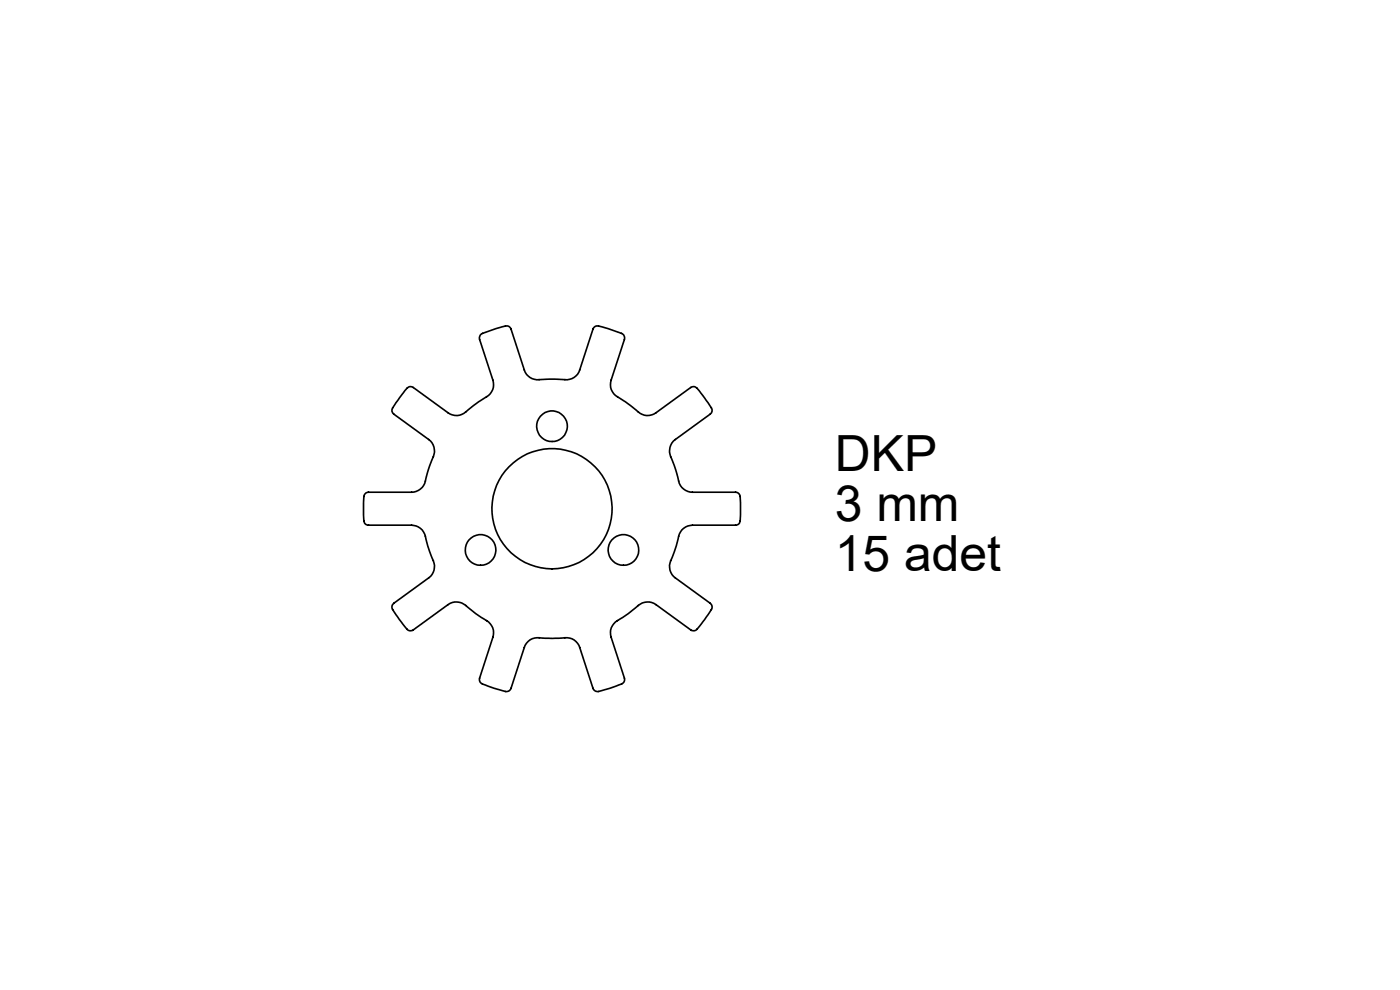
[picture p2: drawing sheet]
<svg xmlns="http://www.w3.org/2000/svg" width="297mm" height="210mm" viewBox="0 0 297 210" stroke-linecap="round" stroke-linejoin="round" font-family="sans-serif">
<defs><g id="words">
<g font-size="10.6">
<text x="177.1" y="99.9">DKP</text>
<text x="177.1" y="110.5">3 mm</text>
<text x="177.1" y="121.1">15 adet</text>
</g>
</g></defs>
<g fill="none" stroke="#000" stroke-width=".35">
<path d="M86.3 82.4a.99 .99 0 0 1 1.4-.2l7.8 5.6a3.1 3.1 0 0 0 3.8-.9l3.4-2.4a3.2 3.2 0 0 0 1.9-3.9l-2.9-8.8 .2-.7 .3-.3 1.9-.7a7.7 7.7 0 0 1 3.8-.9l.5 .6 3 9.1a3.2 3.2 0 0 0 3.6 1.6h4.2a3.1 3.1 0 0 0 3.8-2l2.8-8.7 .6-.6a18.2 18.2 0 0 1 5.8 1.7l.3 .5v.6l-3 9.1a3.2 3.2 0 0 0 2.1 3.4l3.3 2.4a3.1 3.1 0 0 0 4.3 .7l7.3-5.4 .9-.2a19.9 19.9 0 0 1 3.7 4.9l-.2 .7-.3 .3-7.7 5.6a3.3 3.3 0 0 0-.3 4l1.2 3.9a3.1 3.1 0 0 0 3.1 3h9.3l.4 .2 .4 .6 .1 1.4-.1 3.9-.2 .5-.2 .3-.4 .1h-9.3a3.1 3.1 0 0 0-3.1 3l-1.2 3.9a3.2 3.2 0 0 0 .7 4.3l7.3 5.3 .3 .3 .2 .6a16.9 16.9 0 0 1-3.2 4.6 .99 .99 0 0 1-1.4 .2l-7.8-5.6a3.3 3.3 0 0 0-3.8 .9l-3.3 2.4a3.2 3.2 0 0 0-2 3.9l2.9 8.8-.1 .6-.4 .4-1.9 .8a10.5 10.5 0 0 1-3.7 .8l-.6-.6-2.8-8.7a3.1 3.1 0 0 0-3.8-1.9h-4.2a3.1 3.1 0 0 0-3.8 1.9l-2.8 8.7-.6 .6a11.8 11.8 0 0 1-4.3-1.1l-1.2-.4a1.04 1.04 0 0 1-.6-1.2l3-9.2a3.2 3.2 0 0 0-2-3.4l-3.4-2.4a3.2 3.2 0 0 0-4.3-.6l-7.5 5.4-.7 .1a20.6 20.6 0 0 1-3.7-4.8l.2-.8 .3-.3 7.7-5.6a3.2 3.2 0 0 0 .4-4l-1.3-3.9a3.1 3.1 0 0 0-3.1-3h-9.3l-.6-.4-.3-1.8 .1-3.9 .4-.7 .4-.2h9.3a3.1 3.1 0 0 0 3.1-3l1.3-3.9a3.2 3.2 0 0 0-.8-4.3l-7.3-5.3-.3-.3-.2-.5a16.9 16.9 0 0 1 3.2-4.7z"/>
<circle cx="117.1" cy="90.4" r="3.2"/>
<circle cx="102" cy="116.6" r="3.3"/>
<circle cx="117.1" cy="107.9" r="12.8"/>
<circle cx="132.3" cy="116.6" r="3.3"/>
</g>
<use href="#words"/>
</svg>
